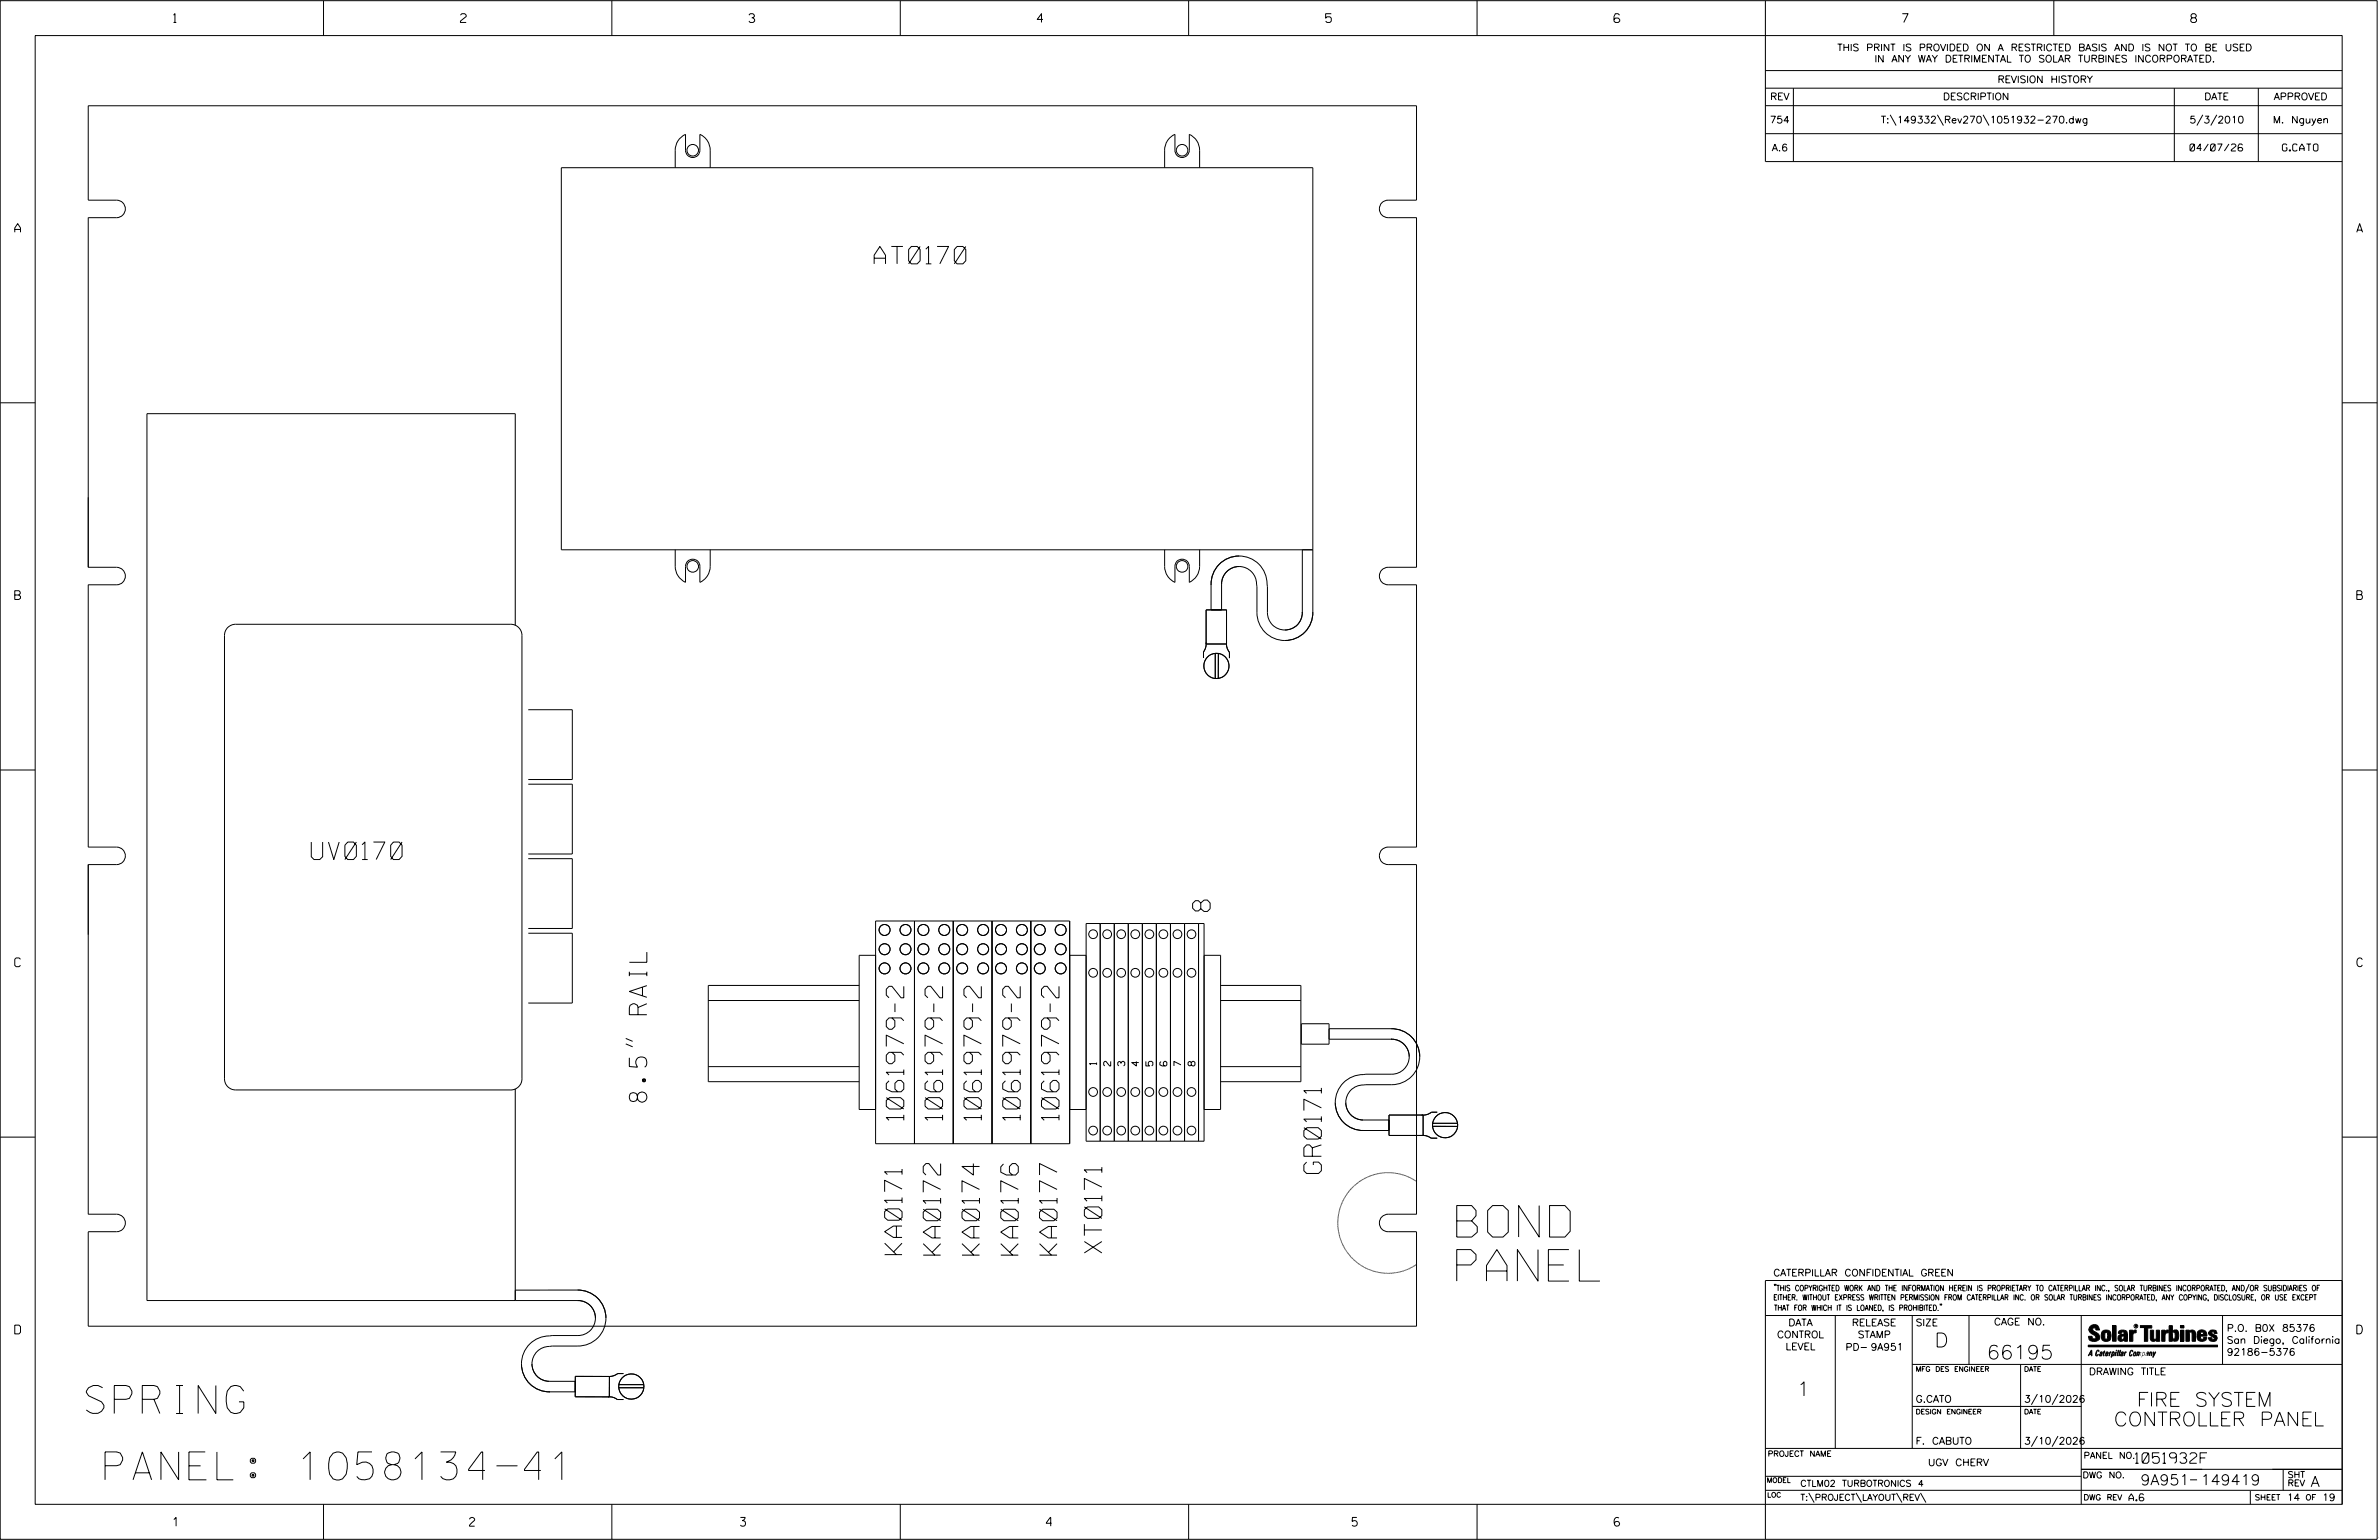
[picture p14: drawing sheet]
<svg xmlns="http://www.w3.org/2000/svg" width="864mm" height="559mm" viewBox="0 0 864 559" stroke-linecap="round" stroke-linejoin="round" font-family="sans-serif">
<defs><g id="words">
<g font-size="11.4">
<text x="528.8" y="448.9">BOND</text>
<text x="528.8" y="464.9">PANEL</text>
</g>
<g font-size="10.2">
<text x="31.3" y="512.9">SPRING</text>
<text x="38.1" y="537">PANEL: 1058134-41</text>
</g>
<g font-size="6.3">
<text x="317.3" y="95.8">AT0170</text>
<text x="113" y="311.9">UV0170</text>
<text x="439.3" y="330.7" transform="rotate(-90 439.3 330.7)">8</text>
<text x="234.8" y="399.9" transform="rotate(-90 234.8 399.9)">8.5&quot; RAIL</text>
<text x="328.1" y="406.5" transform="rotate(-90 328.1 406.5)">1061979-2</text>
<text x="342.2" y="406.5" transform="rotate(-90 342.2 406.5)">1061979-2</text>
<text x="356.3" y="406.5" transform="rotate(-90 356.3 406.5)">1061979-2</text>
<text x="370.3" y="406.5" transform="rotate(-90 370.3 406.5)">1061979-2</text>
<text x="384.4" y="406.5" transform="rotate(-90 384.4 406.5)">1061979-2</text>
<text x="479.7" y="425.8" transform="rotate(-90 479.7 425.8)">GR0171</text>
<text x="327.5" y="455.3" transform="rotate(-90 327.5 455.3)">KA0171</text>
<text x="341.5" y="455.4" transform="rotate(-90 341.5 455.4)">KA0172</text>
<text x="355.6" y="455.4" transform="rotate(-90 355.6 455.4)">KA0174</text>
<text x="369.6" y="455.4" transform="rotate(-90 369.6 455.4)">KA0176</text>
<text x="383.7" y="455.4" transform="rotate(-90 383.7 455.4)">KA0177</text>
<text x="400" y="454.6" transform="rotate(-90 400 454.6)">XT0171</text>
</g>
<g font-size="5.1">
<text x="702.3" y="488.8">D</text>
<text x="721.2" y="493.2">66195</text>
<text x="652.2" y="506.5">1</text>
<text x="775.7" y="510.3">FIRE SYSTEM</text>
<text x="764.3" y="517.4">CONTROLLER PANEL</text>
</g>
<g font-size="3.8">
<text x="775.1" y="531">1051932F</text>
<text x="777" y="538.9">9A951</text>
<text x="798.8" y="538.9">149419</text>
<text x="838.8" y="539.5">A</text>
</g>
<g font-size="3.2">
<text x="63" y="8.2">1</text>
<text x="167.2" y="8.2">2</text>
<text x="271.8" y="8.2">3</text>
<text x="376.5" y="8.2">4</text>
<text x="481.2" y="8.2">5</text>
<text x="690.6" y="8.2">7</text>
<text x="795.3" y="8.2">8</text>
<text x="5.4" y="84.3">A</text>
<text x="855.5" y="84.3">A</text>
<text x="5.4" y="217.5">B</text>
<text x="855.6" y="217.5">B</text>
<text x="5.4" y="350.8">C</text>
<text x="855.6" y="350.8">C</text>
<text x="5.4" y="484">D</text>
<text x="855.6" y="484">D</text>
<text x="62.8" y="553.8">1</text>
<text x="170.4" y="553.8">2</text>
<text x="268.8" y="553.8">3</text>
<text x="379.8" y="553.8">4</text>
<text x="490.8" y="553.8">5</text>
<text x="585.9" y="553.8">6</text>
</g>
<g font-size="2.5">
<text x="666.9" y="18.5">THIS PRINT IS PROVIDED ON A RESTRICTED BASIS AND IS NOT TO BE USED</text>
<text x="680.5" y="22.6">IN ANY WAY DETRIMENTAL TO SOLAR TURBINES INCORPORATED.</text>
<text x="725.1" y="30">REVISION HISTORY</text>
<text x="642.6" y="36.3">REV</text>
<text x="705.3" y="36.3">DESCRIPTION</text>
<text x="800.2" y="36.3">DATE</text>
<text x="825.4" y="36.3">APPROVED</text>
<text x="642.4" y="44.7">754</text>
<text x="682.8" y="44.7">T:\149332\Rev270\1051932-270.dwg</text>
<text x="794.8" y="44.7">5/3/2010</text>
<text x="825.1" y="44.7">M. Nguyen</text>
<text x="643.2" y="54.8">A.6</text>
<text x="795" y="54.8">04/07/26</text>
<text x="828.5" y="54.8">G.CATO</text>
<text x="398.1" y="386.4" transform="rotate(-90 398.1 386.4)">1</text>
<text x="403.2" y="386.8" transform="rotate(-90 403.2 386.8)">2</text>
<text x="408.3" y="386.8" transform="rotate(-90 408.3 386.8)">3</text>
<text x="413.4" y="386.8" transform="rotate(-90 413.4 386.8)">4</text>
<text x="418.5" y="386.8" transform="rotate(-90 418.5 386.8)">5</text>
<text x="428.7" y="386.8" transform="rotate(-90 428.7 386.8)">7</text>
<text x="433.8" y="386.8" transform="rotate(-90 433.8 386.8)">8</text>
<text x="643.8" y="463">CATERPILLAR CONFIDENTIAL GREEN</text>
<text x="645.1" y="485.5">CONTROL</text>
<text x="649.2" y="481.1">DATA</text>
<text x="672.3" y="481.1">RELEASE</text>
<text x="674.4" y="485.5">STAMP</text>
<text x="695.4" y="481.1">SIZE</text>
<text x="723.8" y="480.8">CAGE NO.</text>
<text x="808.4" y="483.1">P.O. B0X 85376</text>
<text x="648.2" y="489.8">LEVEL</text>
<text x="669.9" y="490">PD- 9A951</text>
<text x="808.4" y="487.5">San Diego, California</text>
<text x="808.4" y="491.8">92186-5376</text>
<text x="758.3" y="498.9">DRAWING TITLE</text>
<text x="695.4" y="508.9">G.CATO</text>
<text x="734.8" y="508.9">3/10/2026</text>
<text x="695.4" y="524.1">F. CABUTO</text>
<text x="734.8" y="524.1">3/10/2026</text>
<text x="699.9" y="531.9">UGV CHERV</text>
<text x="772.8" y="544.6">A.6</text>
<text x="830.2" y="544.6">14</text>
<text x="843" y="544.6">19</text>
</g>
<g font-size="2.3">
<text x="756.4" y="529.2">PANEL NO.</text>
<text x="653.5" y="539.4">CTLM02 TURBOTRONICS 4</text>
<text x="756" y="536.3">DWG NO.</text>
<text x="830.4" y="539.3">REV</text>
<text x="830.4" y="536.2">SHT</text>
<text x="653.5" y="544.5">T:\PROJECT\LAYOUT\REV\</text>
</g>
<g font-size="2">
<text x="643.8" y="468.4">&quot;THIS COPYRIGHTED WORK AND THE INFORMATION HEREIN IS PROPRIETARY TO CATERPILLAR INC., SOLAR TURBINES INCORPORATED, AND/OR SUBSIDIARIES OF</text>
<text x="643.8" y="471.8">EITHER. WITHOUT EXPRESS WRITTEN PERMISSION FROM CATERPILLAR INC. OR SOLAR TURBINES INCORPORATED, ANY COPYING, DISCLOSURE, OR USE EXCEPT</text>
<text x="644" y="475.6">THAT FOR WHICH IT IS LOANED, IS PROHIBITED.&quot;</text>
<text x="641.7" y="528.5">PROJECT NAME</text>
<text x="756.3" y="544.3">DWG REV</text>
<text x="818.5" y="544.3">SHEET</text>
<text x="836.9" y="544.3">OF</text>
</g>
<g font-size="1.8">
<text x="695.4" y="497.6">MFG DES ENGINEER</text>
<text x="734.8" y="497.6">DATE</text>
<text x="695.4" y="513.1">DESIGN ENGINEER</text>
<text x="734.8" y="513.1">DATE</text>
<text x="641.3" y="538">MODEL</text>
<text x="641.5" y="543.3">LOC</text>
</g>
<text font-size=".9" x="775.1" y="481.7">R</text>
</g></defs>
<g fill="none" stroke="#000" stroke-width=".36">
<path d="M.1 .2h862.8v558.4h-862.8zM12.8 12.9h837.4v533h-837.4zM117.4 .2v12.7M222.1 .2v12.7M326.8 .2v12.7M431.5 .2v12.7M536.2 .2v12.7M587.9 5.5l-.5-.5h-1l-.5 1v1.7l.5 .4h1l.6-.4v-.6l-.6-.5h-1l-.5 .5M640.9 .2v58.4h209.3M745.6 .2v12.7M640.9 25.6h209.3M640.9 32h209.3"/>
<path d="M640.9 38.3h209.3M651 32v26.6M789.3 32v26.6M819.8 32v26.6M640.9 48.5h209.3M686.2 41.7l2.1 3.8M703.3 41.7l2.2 3.8M719.9 41.7l2.1 3.8M799.6 41.7l-2.1 3.8M804.7 41.7l-2.2 3.8M45.5 75.8h.1M45.5 75.8a3.2 3.2 0 0 0-3.2-3.2h-10.3v-34.2h482.2v34.2h-10.3a3.1 3.1 0 0 0-3.2 3.2"/>
<path d="M45.5 75.8a3.3 3.3 0 0 1-3.2 3.2h-10.3v126.8h10.3a3.3 3.3 0 0 1 3.2 3.2M245.1 60.9v-6.4a6.3 6.3 0 0 1 3.7-5.7v5.7a2.61 2.61 0 0 0 2.7 2.6 2.61 2.61 0 0 0 2.6-2.6v-5.7a6.3 6.3 0 0 1 3.7 5.7v6.4M422.8 60.9v-6.4a6.3 6.3 0 0 1 3.7-5.7v5.7a2.61 2.61 0 0 0 2.6 2.7 2.61 2.61 0 0 0 2.6-2.7v-5.7a6.3 6.3 0 0 1 3.8 5.7v6.4M500.7 75.8h.1M500.7 75.8a3.2 3.2 0 0 0 3.2 3.2h10.3v126.8h-10.3a3.2 3.2 0 0 0-3.2 3.2M.1 146.2h12.7M850.2 146.2h12.7M257.8 199.5v6a6.4 6.4 0 0 1-3.7 5.8v-5.8a2.61 2.61 0 0 0-2.6-2.6 2.61 2.61 0 0 0-2.7 2.6v5.8a6.4 6.4 0 0 1-3.7-5.8v-6M435.5 199.5v6a6.4 6.4 0 0 1-3.8 5.8v-5.8a2.61 2.61 0 0 0-2.6-2.6 2.61 2.61 0 0 0-2.6 2.6v5.8a6.4 6.4 0 0 1-3.7-5.8v-6M472.8 199.5v22.8a6.3 6.3 0 0 1-6.4 6.3 6.3 6.3 0 0 1-6.3-6.3v-9.4a10.3 10.3 0 0 0-9.8-11.1 10.3 10.3 0 0 0-10.7 10.3M476.6 199.5h-272.8v-138.6h272.8v161.2a10.1 10.1 0 0 1-10.1 10.3 10.1 10.1 0 0 1-10.2-10.1v-9.4a6.6 6.6 0 0 0-9.3-6.7 6.3 6.3 0 0 0-3.6 5.7v9.4M45.5 209h.1"/>
<path d="M45.5 209a3.2 3.2 0 0 1-3.2 3.2h-10.3v95.2h10.3a3.2 3.2 0 0 1 3.2 3.2M439.6 211.9v9.4M500.7 209h.1M500.7 209a3.1 3.1 0 0 0 3.2 3.2h10.3v95.2h-10.3a3.1 3.1 0 0 0-3.2 3.2M82.7 227.7l1.3-.9 1.5-.3h99.9a4.1 4.1 0 0 1 4.1 4v161a4.1 4.1 0 0 1-4.1 4h-99.9a4 4 0 0 1-4-4v-161l.3-1.5zM187 226.9v-76.8h-133.7v321.8h156.5a6.4 6.4 0 0 1 6.3 6.4 6.4 6.4 0 0 1-6.3 6.3h-9.4a10.2 10.2 0 0 0-11.1 9.8 10.2 10.2 0 0 0 10.3 10.6M437.8 233.2l-.1 1.8-.8 1.5v2.3M437.8 221.3h7.4v12.4h-7.4zM441.1 237.1v9M442.3 237.1l-.1 9.1M445.2 233.2l.2 1.8 .9 1.7v2.1M191.8 257.5h16v25.4h-16"/>
<path d="M.1 279.4h12.7M850.2 279.4h12.7M191.8 284.6h16v25.3h-16M45.5 310.5v.1M45.5 310.6a3.2 3.2 0 0 1-3.2 3.1h-10.3v126.9h10.3a3.3 3.3 0 0 1 3.2 3.2M191.8 311.6h16v25.3h-16M500.7 310.5v.1M500.7 310.6a3.1 3.1 0 0 0 3.2 3.1h10.3v126.9h-10.3a3.2 3.2 0 0 0-3.2 3.2M191.8 338.6h16v25.4h-16M317.9 334.2h70.4v80.8h-70.4zM332 334.2v80.8M346 334.2v80.8"/>
<path d="M360.1 334.2v80.8M374.2 334.2v80.8M394.3 335.1h42.8v79h-42.8zM399.4 335.1v79M404.5 335.1v79M409.6 335.1v79M414.7 335.1v79M419.8 335.1v79M424.9 335.1v79M430 335.1v79M435.1 335.1v79M311.9 357.6h-54.8v34.9h54.8"/>
<path d="M317.9 346.6h-6v56h6M388.3 346.6h6M437.1 346.6h6v56h-6M443.1 357.6h29.1v34.9h-29.1M227.2 378.8l2.5 1M227.2 376.8l2.5 1.1M257.1 363h54.8M443.1 363h29.1M472.4 371.5h10.1v7.4h-10.1zM482.5 373.3h22.5a10.2 10.2 0 0 1 10.4 10 10.2 10.2 0 0 1-10.2 10.3h-9.4a6.4 6.4 0 0 0-7.2 5.9 6.4 6.4 0 0 0 6.2 6.9h9.4M482.5 377.1h22.7a6.3 6.3 0 0 1 6.4 6.3 6.3 6.3 0 0 1-6.4 6.4h-9.4a10.2 10.2 0 0 0-11.1 9.8 10.2 10.2 0 0 0 10.4 10.6M187 395.1v76.8"/>
<path d="M257.1 387h54.8M421.5 385.2l-.5 .4v.8l.9 .4h1.3l.4-.4v-.8l-.4-.5h-.5l-.4 .5v.8l.4 .4M443.1 387h29.1M.1 412.6h12.7M388.3 402.6h6M494.8 410.2h9.4M504.2 404.6h12.4v7.4h-12.4zM516.1 412l1.8 .2 1.6 .8h2.2M520.1 408.7h9M520.1 407.6h9M521.7 403.6h-2.1l-1.6 .8-1.9 .2M850.2 412.6h12.7"/>
<path d="M486.1 439.8h.1M486.1 439.9l-.1 .2M486.1 439.6v.1M486.2 439.5h-.1M486.2 439.2v.2M486.2 439.1v.1M486.4 438.6l-.2 .5M486.4 438.5h.1M486.6 437.9l-.2 .5M486.6 437.9h.1M486.7 437.5v.3M486.8 437.3v.2"/>
<path d="M486.8 437.2h.1M487.1 436.7l-.2 .5M487.1 436.6h.1M487.2 436.4l-.1 .2M487.2 436.3h.1M487.3 436.1v.1M487.4 436h.1M487.5 435.8l-.1 .1M487.5 435.7h.1M487.6 435.5l-.1 .1M487.7 435.4h.1M487.8 435.1l-.1 .2"/>
<path d="M488 434.9l-.1 .1M488 434.8h.1M488.1 434.6l-.1 .1M488.1 434.5h.1M488.3 434.3l-.1 .1M488.3 434.2h.1M488.5 434l-.1 .2M488.5 434h.1M489 433.2l-.4 .7M489.1 433.1h.1M489.3 432.8l-.2 .2M489.9 432.1l-.6 .7"/>
<path d="M489.9 432v.1M490.1 431.8l-.2 .2M490.1 431.8h.1M490.4 431.5l-.3 .2M490.5 431.3l-.1 .2M490.8 431l-.2 .3M491 430.8l-.1 .2M491 430.8h.1M491.3 430.6l-.2 .1M491.5 430.4l-.2 .1M491.5 430.3h.1M491.7 430.2l-.1 .1"/>
<path d="M491.8 430.1h.1M492 429.9l-.2 .2M492 429.9h.1M492.3 429.7l-.2 .2M492.5 429.5l-.2 .1M492.6 429.5h-.1M492.8 429.3l-.2 .1M492.8 429.3h.1M493 429.1l-.1 .1M493.1 429.1h.1M493.3 428.9l-.2 .1M493.4 428.9h-.1"/>
<path d="M493.6 428.7l-.2 .1M493.6 428.7h.1M493.9 428.5l-.2 .1M494.2 428.3l-.3 .2M494.5 428.1l-.3 .2M494.7 428l-.2 .1M494.8 428h.1M495 427.8l-.2 .1M495.1 427.8h-.1M495.3 427.7h-.2M495.3 427.6h.1M495.6 427.5l-.2 .1"/>
<path d="M495.9 427.4l-.2 .1M495.9 427.3h.1M496.2 427.2l-.2 .1M496.3 427.2h-.1M496.5 427.1h-.2M496.6 427h.1M496.8 426.9l-.2 .1M496.9 426.9h.1M497.2 426.8l-.2 .1M497.4 426.7l-.2 .1M497.5 426.6v.1M498.1 426.5l-.5 .1"/>
<path d="M498.1 426.4h.1M498.7 426.3l-.5 .1M498.8 426.2v.1M499.1 426.2h-.3M499.4 426.1h-.2M499.4 426.1h.1M499.7 426h-.2M499.8 426h-.1M500 425.9l-.2 .1M500.3 425.9h-.2M500.4 425.8h.1M500.7 425.8h-.2"/>
<path d="M500.7 425.8h.1M501 425.7l-.2 .1M501.1 425.7h.1M501.3 425.7h-.1M501.4 425.7h.1M501.8 425.6l-.3 .1M502 425.6h-.2M502.1 425.6h.1M502.1 425.6h.2M502.4 425.6h.1M502.5 425.6h.2M502.8 425.5h-.1"/>
<path d="M503 425.5l-.2 .1M503.1 425.5h.2M503.4 425.5h.1M503.5 425.5h.9M504.5 425.5h.2M504.7 425.5h.1M504.8 425.5l.3 .1M505.2 425.6h.2M505.4 425.6h.1M505.5 425.6h.5M506.1 425.6h.1M506.2 425.7h.1"/>
<path d="M506.4 425.7h.3M506.8 425.7h.1M506.8 425.7l.2 .1M507.1 425.8h.1M507.2 425.8h.2M507.4 425.8h.1M507.5 425.9h.2M507.7 425.9h.1M507.8 425.9l.6 .1M508.4 426.1h.1M508.5 426.1l.2 .1M508.7 426.2h.1"/>
<path d="M508.8 426.2h.2M509 426.3h.1M509.1 426.3h.2M509.4 426.3v.1M509.4 426.4h.2M509.7 426.4v.1M509.8 426.5h.1M510 426.5v.1M510.1 426.6h.2M510.3 426.7h.1M510.4 426.7l.2 .1M510.6 426.8l.3 .1"/>
<path d="M510.9 426.9h.1M511 427l.5 .2M511.6 427.2h.1M511.6 427.2l.2 .1M511.9 427.3h.1M512 427.4l.1 .1M512.2 427.5h.1M512.2 427.5l.2 .1M512.5 427.6v.1M512.6 427.7l.1 .1M512.8 427.8h.1M512.8 427.8l.5 .3"/>
<path d="M513.3 428.1l.3 .2M513.6 428.3h.1M513.7 428.4h.2M513.9 428.5h.1M514 428.6l.2 .1M45.5 443.8h.1M45.5 443.8a3.2 3.2 0 0 1-3.2 3.1l-10.3 .1v34.2h482.2v-34.3h-10.3a3.1 3.1 0 0 1-3.2-3.1M485.6 444.2l.1 .2M485.6 443.2v.9M485.6 444.1v.1M485.7 442.8h.1M485.7 444.6l.1 1.5"/>
<path d="M485.7 442.9v.2M485.7 442.6v.1M485.7 443.1v.1M485.7 444.5h.1M485.7 442.2v.3M485.7 442.1h.1M485.7 441.8h.1M485.7 441.9v.2M485.8 446.2h.1M485.8 441.2l-.1 .5M485.8 446.2v.2M485.8 446.6l.1 .2"/>
<path d="M485.8 441.1h.1M485.8 446.5h.1M485.9 440.8l-.1 .3M485.9 446.8h.1M485.9 446.9l.1 .2M485.9 440.5v.2M486 447.1v.1M486 447.2v.2M486 440.2l-.1 .3M486 447.5h.1M486 440.1v.1M486.1 447.6v.2"/>
<path d="M486.1 447.9l.1 .2M486.2 448.1v.1M486.2 448.2l.1 .3M486.3 448.6v.1M486.3 448.8h.1M486.4 448.9v.2M486.4 449.1h.1M486.5 449.2v.2M486.5 449.4h.1M486.6 449.5v.2M486.6 449.7l.1 .1M486.7 449.8v.2"/>
<path d="M486.8 450.1h.1M486.8 450.1l.1 .2M486.9 450.4h.1M486.9 450.5l.1 .1M487 450.7h.1M487 450.8l.3 .4M487.3 451.3h.1M487.3 451.4l.1 .2M487.4 451.6h.1M487.5 451.7v.2M487.6 451.9h.1M487.6 452l.1 .2"/>
<path d="M487.7 452.2h.1M487.8 452.3l.2 .5M488 452.8l.2 .2M488.2 453.1h.1M488.2 453.2l.2 .1M488.4 453.4h.1M488.4 453.5l.1 .1M488.6 453.7h.1M488.6 453.7l.1 .2M488.7 454h.1M488.8 454l.1 .2M488.9 454.2h.1"/>
<path d="M489 454.3l.1 .1M489.1 454.5h.1M489.2 454.6l.1 .1M489.3 454.8h.1M489.4 454.8l.1 .2M489.5 455v.1M489.6 455.1l.1 .2M489.8 455.3h.1M489.8 455.4l.1 .1M490 455.5v.1M490 455.6l.1 .2M490.2 455.8h.1"/>
<path d="M490.2 455.9l.2 .1M490.4 456.1h.1M490.5 456.1l.1 .1M490.6 456.3h.1M490.7 456.4l.1 .1M490.9 456.6h.1M490.9 456.6l.2 .2M491.2 456.8l.1 .2M491.3 457h.1M491.4 457.1l.2 .2M491.7 457.3l.1 .1M491.8 457.5h.1"/>
<path d="M491.9 457.5l.2 .2M492.2 457.8l.1 .1M492.4 457.9h.1M492.4 458l.2 .1M492.6 458.1h.1M492.7 458.2l.1 .1M492.9 458.3h.1M492.9 458.4l.2 .1M493.1 458.5h.1M493.2 458.6l.2 .1M493.4 458.7h.1M493.5 458.8l.1 .1"/>
<path d="M493.7 458.9h.1M493.8 459l.1 .1M494 459.1h.1M494.1 459.1l.1 .1M494.3 459.3l.2 .1M494.6 459.5h.1M494.6 459.5l.2 .1M494.8 459.6h.1M494.9 459.7h.2M495.2 459.8h.1M495.2 459.8l.2 .1M495.4 459.9l.1 .1"/>
<path d="M495.5 460l.2 .1M500.7 443.8h.1M512.3 460h.1M512.5 459.8l-.2 .2M512.6 459.8h.1M512.8 459.7l-.2 .1M512.9 459.7h.1M513.1 459.5l-.2 .1M513.4 459.4l-.3 .1M513.4 459.3h.1M513.7 459.2l-.2 .1M513.7 459.1h.1"/>
<path d="M514 459l-.2 .1M187 468.1h22.6a10.2 10.2 0 0 1 10.4 10.1 10.2 10.2 0 0 1-10.2 10.2h-9.4a6.5 6.5 0 0 0-6.7 9.2 6.3 6.3 0 0 0 5.8 3.6h9.3v3.8h-9.3M495.7 460.1h.1M495.8 460.1l.2 .1M496 460.2h.1M496.1 460.3l.2 .1M496.3 460.4h.1M496.4 460.4l.3 .1M496.7 460.6h.2M497 460.7h.1M497 460.7l.3 .1M497.3 460.8l.2 .1"/>
<path d="M497.6 460.9h.1M497.7 460.9l.1 .1M497.9 461l.3 .1M498.2 461.1h.1M498.3 461.2h.3M498.6 461.3h.2M498.9 461.3h.1M498.9 461.3l.3 .1M499.3 461.4l.2 .1M499.5 461.5h.1M499.6 461.5h.2M499.8 461.6h.1"/>
<path d="M499.9 461.6h.2M500.2 461.6l.3 .1M500.5 461.7h.1M500.6 461.7l.2 .1M500.8 461.8h.1M500.9 461.8l.5 .1M501.5 461.9h.1M501.6 461.9h.2M501.8 461.9l.6 .1M502.5 462h.1M502.6 462h.2M502.8 462h.1"/>
<path d="M502.9 462h.5M503.5 462h.1M503.6 462h.5M504.2 462h.1M504.8 462h-.5M504.9 462h.1M505.1 462h-.2M505.8 461.9l-.6 .1M505.8 461.9h.1M506 461.9h.1M506.2 461.9h.1M506.8 461.8l-.5 .1"/>
<path d="M506.9 461.8h.1M507.1 461.7l-.2 .1M507.2 461.7h.1M507.8 461.6l-.5 .1M507.9 461.6h-.1M508.1 461.5l-.2 .1M508.2 461.5h.1M508.5 461.4l-.3 .1M508.5 461.4h.1M508.8 461.4h-.2M508.8 461.3h.1M509.1 461.3h-.2"/>
<path d="M509.4 461.2h-.2M509.5 461.1h.1M509.7 461.1h-.1M510 460.9l-.2 .1M510.1 460.9h.1M510.8 460.7l-.6 .2M511 460.6l-.2 .1M511 460.6h.1M511.3 460.4l-.2 .1M511.4 460.4h.1M511.6 460.3l-.2 .1M511.7 460.3h.1"/>
<path d="M511.9 460.2h-.2M512.2 460l-.2 .1M640.9 477.3h209.3M644.2 466.1l-.1 .4M644.7 466.1l-.2 .4M666.2 477.3v48.3M694.2 477.3v48.3M704.4 473.3l-.1 .4M704.8 473.3l-.1 .4M714.8 477.3v17.8M755.5 477.3v68.6M806.8 477.3v17.8"/>
<path d="M816.5 466l-1.4 3.1M850.2 464.6h-209.3v94M850.2 464.8v81.1M208.8 499.4l12.4 .1v7.4l-12.4-.1zM226.3 498.4h-2.1l-1.6 .9-1.9 .2M694.2 495.1h156M733.5 495.1v30.5M758.6 481.4a2.02 2.02 0 0 1 3.1-.1l.5 1.3h-1.3l-.2-.6-.4-.2-.6 .1-.1 .4 .4 .7a2.46 2.46 0 0 1 2.2 2.9 2.83 2.83 0 0 1-3.8 .3l-.3-1.3h1.3l.2 .7 .6 .3 .5-.2 .2-.5-.4-.6-1.9-1.2-.4-.9zM759.2 491.3h-.7l.7-1.2v1.9h.2l-.1-2.1-1.3 2.1 .5-.5h.7M761.3 490l.3-.2 .4 .3-.1 .3-.3-.4-.4 .3-.3 1.6h.4l.4-.5-.3 .6-.4 .1-.3-.4zM762.6 490.6l.5-.1-.1 1.4h-.9a.74 .74 0 0 1 .9-.8l-.3 .7-.5 .1 .2-.5 .6-.2v-.5l-.7 .2zM763 483.2a2.17 2.17 0 0 1 3.1 0l.3 1.4-.3 1.5a2.17 2.17 0 0 1-3.1 0l-.3-1.5z"/>
<path d="M763.6 490.5l.4-.4 .2 .6h-.3l-.3 .9 .2 .4-.3-.1zM764.1 483.7l.5-.4 .4 .3v2.2l-.4 .2-.5-.2zM764.6 491.1l.6 .2v-.7l-.4-.1-.4 .6-.1 .8h.6M764.6 491.1l-.1 .8h.4M764.6 482.6v.8M764.8 490.7l.4 .1v.3h-.6zM765 491.5l-.1 .4zM766 490.5l-.5 1.5zM766 490.8l.4-.3-.4 .4M766.9 481h1.3v5.7h-1.3zM767 490.8l.5 .1-.3 .8-.4 .2zM767.3 490.5h-.5l-.5 2"/>
<path d="M767.3 490.5a.8 .8 0 0 1 .2 1 .8 .8 0 0 1-.9 .4l-.1 .6M767.3 490.5l-.1 .2M768.1 490.5l-.4 1.5zM768.2 489.9h.3l-.1 .2h-.2zM769 489.9l-.5 2.1zM769.7 489.9l-.6 2.1zM770.1 491.4l.5-.3-.5 .8zM770.4 491.9h.1M770.6 491.1l.1-.4-.7 .2 .1-.3 .6-.1 .2 .3-.5 1.1M770.6 491.1a.74 .74 0 0 0-.8 .8h.6M771 484.8h-.7l-.3 .6 .4 .7 .5-.3 .1-2.4h-.8l-.1 .4h-1.2a1.71 1.71 0 0 1 1.8-1.3 1.71 1.71 0 0 1 1.6 1.4v2.8h-1.1l-.1-.6M771 484.2l-1.5 .1a1.41 1.41 0 0 0 0 2.4l.5 .1 1.1-.7"/>
<path d="M771.2 486.1h-.1M771.4 490.5l.1 .3 .4-.3-.9 1.5zM771.5 490.8h.1M773 482.7h1.2v.5l.5-.5 .7-.1v1h-.6l-.5 .4-.1 2.7h-1.2zM773.3 490.3l.6-.4 .4 .2-.1 .4-.3-.4a1.28 1.28 0 0 0-.5 1.8l.6-.4-.1 .4-.8 .1zM774.7 490.8l.5-.3a.88 .88 0 0 1 .2 .9 .88 .88 0 0 1-.7 .7l-.2-.2zM774.8 490.9h.5l-.3 1h-.3l-.2-.2zM775.2 490.5l-.1 .2M776.8 481h4.3v.9h-1.5v4.8h-1.3M776.8 490.6l-.8 .2v-.3l-.4 1.5 .8-1.3v1.3l.3-1.2M779.3 491.1h.4M779.6 490.5h.3l-.3 1.4"/>
<path d="M779.6 490.7h.2l-.1 .4M779.7 491.1l-.1 .4M779.7 491.1l-.4 .2M780.1 492l.4-1.5 .1 .3 .3-.3 .3 .2-.3 1.3v-1.3l-.7 1.3M780.6 482.7h1.2v2.7l.1 .4 .4 .3 .4-.7v-2.7h1.2l.1 4h-1.3v-.5l-1.1 .6-.7-.3-.3-.7zM781.6 492.5l1-2-.8 1.3-.2-1.3-.2 2M784.7 482.7h1.2v.5l.5-.5 .7-.1v1h-.5l-.6 .4-.1 2.7h-1.2zM787.4 481h1.2v2a1.4 1.4 0 0 1 2.2 .2l.1 1.4-.4 1.9-1.5 .1-.4-.5v-1l.5 .9 .5-.3v-2.1l-.5-.4-.5 .7v2.8h-1.2zM791.5 482.7h1.3v4h-1.3zM791.5 481h1.3v.9h-1.3zM793.5 482.7h1.3v.4l.7-.5 1.1 .2 .4 .6v3.3h-1.2l-.3-3.4-.7 .2v3.2h-1.3zM794.8 483.1h.1"/>
<path d="M797.7 483.2a1.92 1.92 0 0 1 2.4-.5 1.92 1.92 0 0 1 1 2.1h-2.3v.8l.6 .5 .5-.3v-.5h1.2a1.83 1.83 0 0 1-2.1 1.4 1.83 1.83 0 0 1-1.5-2.1zM798.8 484.2v.6M799.1 483.4h.6l.2 .8h-1.1zM804.6 482.9a1.84 1.84 0 0 0-2.9 .8 3.3 3.3 0 0 0 2.2 1.9l-.5 .5-.4-.3-.1-.4h-1.2l.1 .6a1.92 1.92 0 0 0 2.9 .4M804.9 483.8h-1.2l-.2-.6-.5 .1-.1 .3 .1 .3 1.8 .9M805.1 488.1h-47.1v.6h47.1M220.7 506.9l1.8 .1 1.6 .8h2.2M224.6 503.6h9.1M224.6 502.4h9.1M694.2 510.3h61.3M739.6 505.8l-2.2 3.9M747.1 505.8l-2.2 3.9"/>
<path d="M640.9 525.6h209.2M640.9 535.7h114.6M739.6 521.1l-2.2 3.8M747.1 521.1l-2.2 3.8M755.5 533.2h94.7M795 537h2.6M828.8 533.2v7.6M117.4 545.9v12.7M222.1 545.9v12.7M326.8 545.9v12.7M431.5 545.9v12.7M536.2 545.9v12.7"/>
<path d="M640.9 540.8h209.3M656.6 541.7l2 3.5M673.8 541.7l1.9 3.5M688.4 541.7l2 3.5M697.2 541.7l1.9 3.5M816.9 541v4.9"/>
<circle cx="251.5" cy="54.5" r="2.1"/>
<circle cx="429.1" cy="54.5" r="2.09"/>
<circle cx="251.5" cy="205.5" r="2.1"/>
<circle cx="429.1" cy="205.5" r="2.09"/>
<circle cx="441.6" cy="241.6" r="4.6"/>
<circle cx="321.1" cy="337.4" r="1.99"/>
<circle cx="328.7" cy="337.4" r="1.99"/>
<circle cx="335.2" cy="337.4" r="1.99"/>
<circle cx="342.8" cy="337.4" r="1.99"/>
<circle cx="349.3" cy="337.4" r="1.98"/>
<circle cx="356.9" cy="337.4" r="2"/>
<circle cx="363.4" cy="337.4" r="2"/>
<circle cx="371" cy="337.4" r="2"/>
<circle cx="377.5" cy="337.4" r="1.99"/>
<circle cx="385" cy="337.4" r="1.99"/>
<circle cx="396.8" cy="339" r="1.59"/>
<circle cx="401.9" cy="339" r="1.59"/>
<circle cx="407" cy="339" r="1.58"/>
<circle cx="412.1" cy="339" r="1.59"/>
<circle cx="417.2" cy="339" r="1.59"/>
<circle cx="422.3" cy="339" r="1.59"/>
<circle cx="427.4" cy="339" r="1.59"/>
<circle cx="432.5" cy="339" r="1.58"/>
<circle cx="321.1" cy="351.4" r="2"/>
<circle cx="321.1" cy="344.4" r="1.99"/>
<circle cx="328.7" cy="351.4" r="1.99"/>
<circle cx="328.7" cy="344.4" r="1.99"/>
<circle cx="335.2" cy="351.4" r="1.99"/>
<circle cx="335.2" cy="344.4" r="1.99"/>
<circle cx="342.8" cy="351.4" r="1.99"/>
<circle cx="342.8" cy="344.4" r="1.99"/>
<circle cx="349.3" cy="351.4" r="1.99"/>
<circle cx="349.3" cy="344.4" r="1.98"/>
<circle cx="356.9" cy="351.4" r="2"/>
<circle cx="356.9" cy="344.4" r="2"/>
<circle cx="363.4" cy="351.4" r="2"/>
<circle cx="363.4" cy="344.4" r="2"/>
<circle cx="371" cy="351.4" r="2"/>
<circle cx="371" cy="344.4" r="2"/>
<circle cx="377.5" cy="351.4" r="2"/>
<circle cx="377.5" cy="344.4" r="1.99"/>
<circle cx="385" cy="351.4" r="1.99"/>
<circle cx="385" cy="344.4" r="1.99"/>
<circle cx="396.8" cy="353" r="1.59"/>
<circle cx="401.9" cy="353" r="1.59"/>
<circle cx="407" cy="353" r="1.58"/>
<circle cx="412.1" cy="353" r="1.59"/>
<circle cx="417.2" cy="353" r="1.59"/>
<circle cx="422.3" cy="353" r="1.59"/>
<circle cx="427.4" cy="353" r="1.59"/>
<circle cx="432.5" cy="353" r="1.58"/>
<circle cx="396.8" cy="396.2" r="1.58"/>
<circle cx="401.9" cy="396.2" r="1.58"/>
<circle cx="407" cy="396.2" r="1.58"/>
<circle cx="412.1" cy="396.2" r="1.58"/>
<circle cx="417.2" cy="396.2" r="1.58"/>
<circle cx="422.3" cy="396.2" r="1.58"/>
<circle cx="427.4" cy="396.2" r="1.58"/>
<circle cx="432.5" cy="396.2" r="1.58"/>
<circle cx="396.8" cy="410.2" r="1.58"/>
<circle cx="401.9" cy="410.2" r="1.58"/>
<circle cx="407" cy="410.2" r="1.58"/>
<circle cx="412.1" cy="410.2" r="1.58"/>
<circle cx="417.2" cy="410.2" r="1.58"/>
<circle cx="422.3" cy="410.2" r="1.58"/>
<circle cx="427.4" cy="410.2" r="1.58"/>
<circle cx="432.5" cy="410.2" r="1.58"/>
<circle cx="524.6" cy="408.3" r="4.6"/>
<circle cx="775.4" cy="481.2" r=".69"/>
<circle cx="229.2" cy="503.1" r="4.6"/>
</g>
<g fill="#000">
<path d="M768.1 490.5l-.4 1.5zM768.2 489.9h.3l-.1 .2h-.2zM769 489.9l-.5 2.1zM769.7 489.9l-.6 2.1zM791.5 481h1.3v.9h-1.3zM791.5 482.7h1.3v4h-1.3zM758 488.1h47.1v.6h-47.1z"/>
<path d="M759.2 489.9l-1.2 2.1 .5-.5h.7v.5h.2zM759.2 490.1v1.2h-.7z" fill-rule="evenodd"/>
<path d="M758.6 481.4a2.02 2.02 0 0 1 3.1-.1l.5 1.3h-1.3l-.2-.6-.4-.2-.6 .1-.1 .4 .4 .7a2.46 2.46 0 0 1 2.2 2.9 2.83 2.83 0 0 1-3.8 .3l-.3-1.3h1.3l.2 .7 .6 .3 .5-.2 .2-.5-.4-.6-1.9-1.2-.4-.9z" fill-rule="evenodd"/>
<path d="M761.3 490l.3-.2 .4 .3-.1 .3-.3-.4-.4 .3-.3 1.6h.4l.4-.5-.3 .6-.4 .1-.3-.4z" fill-rule="evenodd"/>
<path d="M762.6 490.6l.5-.1-.1 1.4h-.9a.74 .74 0 0 1 .9-.8l-.6 .3-.2 .5 .5-.1 .3-.6v-.5l-.7 .2z" fill-rule="evenodd"/>
<path d="M763.6 490.5l.4-.4 .2 .6h-.3l-.3 .9 .2 .4-.3-.1z" fill-rule="evenodd"/>
<path d="M764.8 490.5l.5 .3-.1 .5h-.6l.6-.2v-.3l-.4-.1-.3 1.2h.4l.3-.4-.6 .6-.3-.2v-.4z" fill-rule="evenodd"/>
<path d="M763 483.2a2.17 2.17 0 0 1 3.1 0l.3 1.4-.3 1.5a2.17 2.17 0 0 1-3.1 0l-.3-1.5zM764.1 483.7v2.1l.5 .2 .4-.2v-2.2l-.4-.3z" fill-rule="evenodd"/>
<path d="M766 490.5v.3l.4-.1-.4 .2-.5 1.1z" fill-rule="evenodd"/>
<path d="M766.8 490.5l-.5 2 .3-.6a.71 .71 0 0 0 .9-.5 .71 .71 0 0 0-.4-.9zM767 490.8l.5 .1-.3 .8-.4 .2z" fill-rule="evenodd"/>
<path d="M766.9 481h1.3v5.7h-1.3z" fill-rule="evenodd"/>
<path d="M770.1 490.6l.6-.1 .2 .3-.4 1.2-.5 .1-.2-.5 .3-.5h.5l-.7 .5v.3l.4-.1 .4-.9-.5-.2-.2 .2z" fill-rule="evenodd"/>
<path d="M769.4 482.8l-.5 1h1.2l.1-.4h.8v.8l-1.5 .1a1.41 1.41 0 0 0 0 2.4l.5 .1 1.1-.7 .1 .6h1.1v-2.8a1.79 1.79 0 0 0-2.4-1.2zM770.3 484.8h.7l-.1 1-.5 .3-.4-.7z" fill-rule="evenodd"/>
<path d="M771.4 490.5l.1 .3 .4-.3-.9 1.5z" fill-rule="evenodd"/>
<path d="M773 482.7h1.2v.5l.5-.5 .7-.1v1h-.6l-.5 .4-.1 2.7h-1.2z" fill-rule="evenodd"/>
<path d="M773.3 490.3l.6-.4 .4 .2-.1 .4-.3-.4a1.28 1.28 0 0 0-.5 1.8l.6-.4-.3 .5h-.6z" fill-rule="evenodd"/>
<path d="M774.7 490.8l-.2 1.1h.7a.96 .96 0 0 0 0-1.4zM774.8 490.9h.5l-.1 .6-.5 .4-.2-.2z" fill-rule="evenodd"/>
<path d="M776 490.5v.3l.4-.3 .2 .3 .7-.2-.3 1.4v-1.3l-.6 1.3v-1.3l-.8 1.3z" fill-rule="evenodd"/>
<path d="M776.8 481h4.3v.9h-1.5v4.8h-1.3v-4.8h-1.5z" fill-rule="evenodd"/>
<path d="M777.9 490.5l-.5 2 .3-.6a.71 .71 0 0 0 .9-.5 .71 .71 0 0 0-.4-.9zM778.1 490.8l.3-.1 .1 .4-.5 .8-.2-.5z" fill-rule="evenodd"/>
<path d="M779.3 490.6l.6-.1-.3 1.5-.7-.1a.67 .67 0 0 1 .8-.8l-.6 .3-.1 .5 .4-.1 .4-.9-.4-.2-.3 .2z" fill-rule="evenodd"/>
<path d="M780.5 490.5l.1 .3 .3-.3 .3 .2-.3 1.3v-1.3l-.8 1.3z" fill-rule="evenodd"/>
<path d="M780.6 482.7h1.2v2.7l.1 .4 .4 .3 .4-.7v-2.7h1.2l.1 4h-1.3v-.5l-1.1 .6-.7-.3-.3-.7z" fill-rule="evenodd"/>
<path d="M781.6 490.5l.2 1.3 .8-1.3-1.2 2z" fill-rule="evenodd"/>
<path d="M784.7 482.7h1.2v.5l.5-.5 .7-.1v1h-.5l-.6 .4-.1 2.7h-1.2z" fill-rule="evenodd"/>
<path d="M787.4 481h1.2v2a1.4 1.4 0 0 1 2.2 .2l.1 1.4-.4 1.9-1.5 .1-.4-.5v-1l.5 .9 .5-.3v-2.1l-.5-.4-.5 .7v2.8h-1.2z" fill-rule="evenodd"/>
<path d="M793.5 482.7h1.3v.4a1.29 1.29 0 0 1 2.2 .3v3.3h-1.2l-.3-3.4-.7 .2v3.2h-1.3z" fill-rule="evenodd"/>
<path d="M797.7 483.2a1.92 1.92 0 0 1 2.4-.5 1.92 1.92 0 0 1 1 2.1h-2.3v.8l.6 .5 .5-.3v-.5h1.2a1.83 1.83 0 0 1-2.1 1.4 1.83 1.83 0 0 1-1.5-2.1zM799.1 483.4l-.3 .8h1.1l-.2-.8z" fill-rule="evenodd"/>
<path d="M801.9 483.2a1.94 1.94 0 0 1 3 .1v.5h-1.2l-.2-.6-.5 .1-.1 .3 .1 .3 1.8 .9a1.2 1.2 0 0 1 .1 1.3 1.2 1.2 0 0 1-1.2 .7l-1.6-.4-.4-1h1.2l.1 .4 .4 .3 .5-.5a3.3 3.3 0 0 1-2.2-1.9z" fill-rule="evenodd"/>
<circle cx="761.4" cy="492" r=".07"/>
<circle cx="762.2" cy="485.1" r=".07"/>
<circle cx="769.3" cy="492" r=".07"/>
<circle cx="773.1" cy="486.7" r=".07"/>
<circle cx="791.5" cy="486.7" r=".07"/>
<circle cx="791.5" cy="481" r=".07"/>
<circle cx="794.8" cy="486.7" r=".07"/>
</g>
<use href="#words"/>
</svg>
